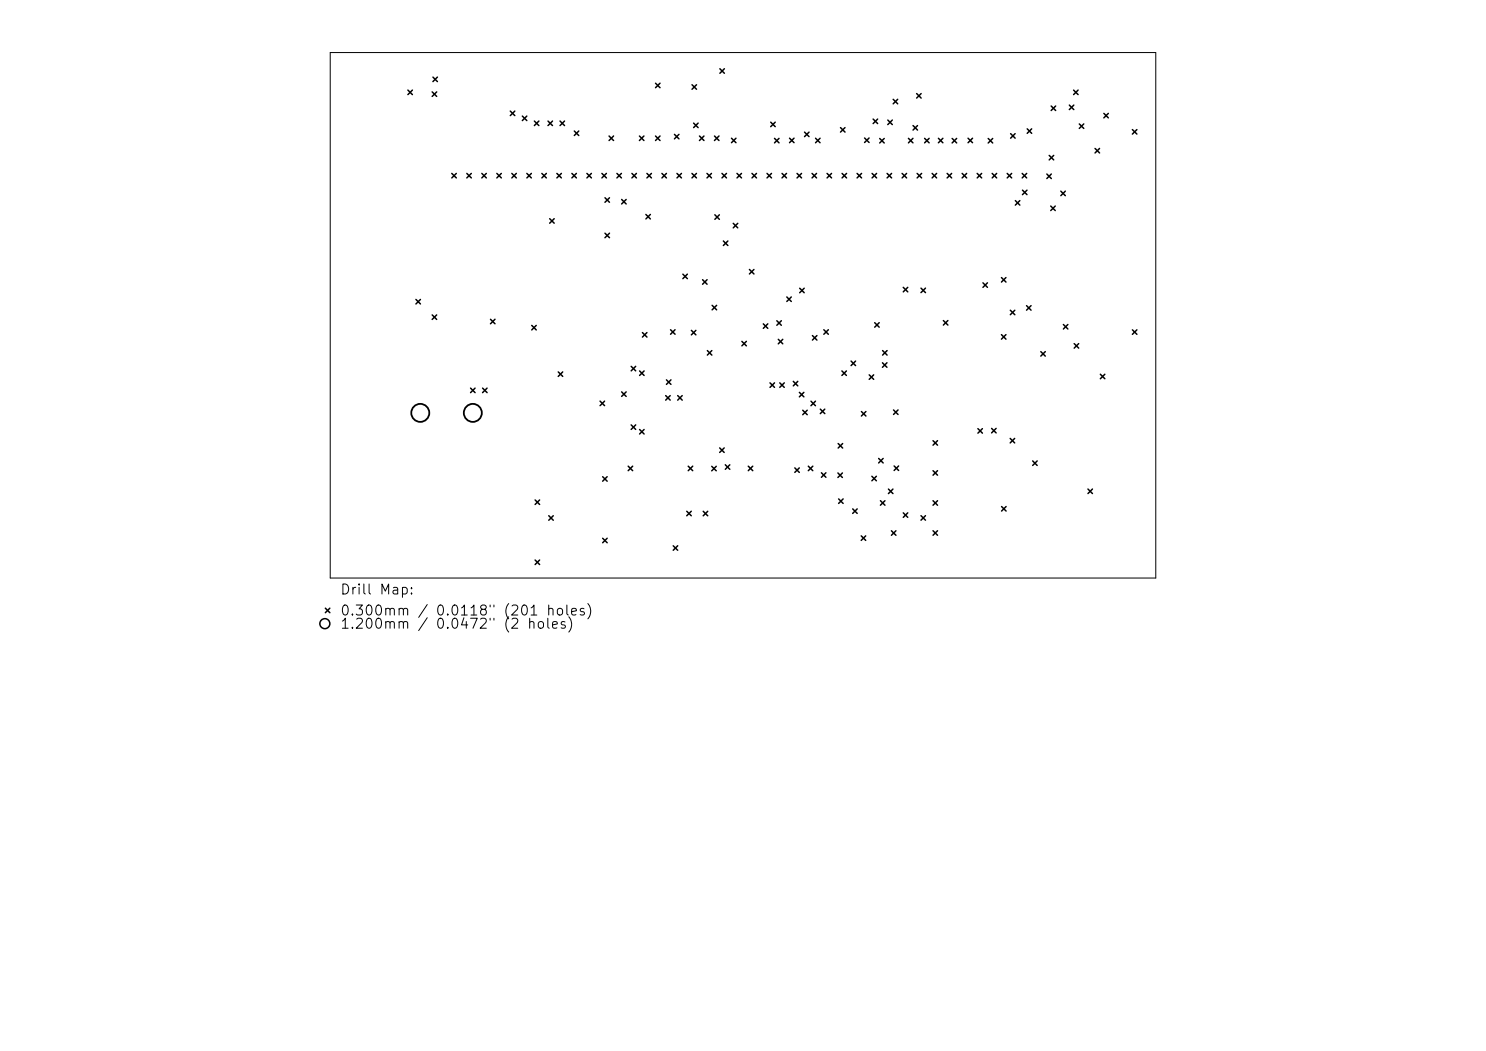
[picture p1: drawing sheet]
<svg xmlns="http://www.w3.org/2000/svg" width="297mm" height="210mm" viewBox="0 0 297 210" stroke-linecap="round" stroke-linejoin="round" font-family="sans-serif">
<defs><g id="words">
<g font-size="2">
<text x="67.9" y="119.3">Drill Map:</text>
<text x="67.9" y="123.5">0.300mm / 0.0118&quot; (201 holes)</text>
<text x="67.9" y="126.1">1.200mm</text>
<text x="86.9" y="126.1">0.0472&quot; (2</text>
</g>
</g></defs>
<path d="M66 10.5h165v105h-165z" fill="none" stroke="#000" stroke-width=".2"/>
<g fill="none" stroke="#000" stroke-width=".3">
<path d="M81.5 18l.9 .9M82.4 18l-.9 .9M86.4 18.4l.9 .9M86.5 15.4l.9 .9M87.3 18.4l-.9 .9M87.4 15.4l-.9 .9M131 16.6l.9 .9M131.9 16.6l-.9 .9M138.3 16.9l.9 .9M139.2 16.9l-.9 .9M143.9 13.7l.9 .9M144.8 13.7l-.9 .9"/>
<path d="M178.5 19.8l.9 .9M179.4 19.8l-.9 .9M183.2 18.7l.9 .9M184.1 18.7l-.9 .9M214.6 18l.9 .9M215.5 18l-.9 .9M90.3 34.7l.9 .9M91.2 34.7l-.9 .9M93.3 34.7l.9 .9M94.2 34.7l-.9 .9M96.3 34.7l.9 .9M97.2 34.7l-.9 .9"/>
<path d="M99.3 34.7l.9 .9M100.2 34.7l-.9 .9M102 22.2l.9 .9M102.3 34.7l.9 .9M102.9 22.2l-.9 .9M103.2 34.7l-.9 .9M104.4 23.2l.9 .9M105.3 23.2l-.9 .9M105.3 34.7l.9 .9M106.2 34.7l-.9 .9M106.8 24.2l.9 .9M107.7 24.2l-.9 .9"/>
<path d="M108.3 34.7l.9 .9M109.2 34.7l-.9 .9M109.5 24.2l.9 .9M110.4 24.2l-.9 .9M111.3 34.7l.9 .9M111.9 24.2l.9 .9M112.2 34.7l-.9 .9M112.8 24.2l-.9 .9M114.3 34.7l.9 .9M114.8 26.2l.9 .9M115.2 34.7l-.9 .9M115.7 26.2l-.9 .9"/>
<path d="M117.3 34.7l.9 .9M118.2 34.7l-.9 .9M120.3 34.7l.9 .9M120.9 39.5l.9 .9M121.2 34.7l-.9 .9M121.7 27.2l.9 .9M121.8 39.5l-.9 .9M122.6 27.2l-.9 .9M123.3 34.7l.9 .9M124.2 34.7l-.9 .9M124.2 39.9l.9 .9M125.1 39.9l-.9 .9"/>
<path d="M126.3 34.7l.9 .9M127.2 34.7l-.9 .9M127.8 27.2l.9 .9M128.7 27.2l-.9 .9M129.3 34.7l.9 .9M130.2 34.7l-.9 .9M131 27.2l.9 .9M131.9 27.2l-.9 .9M132.3 34.7l.9 .9M133.2 34.7l-.9 .9M134.8 26.8l.9 .9M135.3 34.7l.9 .9"/>
<path d="M135.7 26.8l-.9 .9M136.2 34.7l-.9 .9M138.3 34.7l.9 .9M138.6 24.6l.9 .9M139.2 34.7l-.9 .9M139.5 24.6l-.9 .9M139.8 27.2l.9 .9M140.7 27.2l-.9 .9M141.3 34.7l.9 .9M142.2 34.7l-.9 .9M142.8 27.2l.9 .9M143.7 27.2l-.9 .9"/>
<path d="M144.3 34.7l.9 .9M145.2 34.7l-.9 .9M146.2 27.6l.9 .9M147.1 27.6l-.9 .9M147.3 34.7l.9 .9M148.2 34.7l-.9 .9M150.3 34.7l.9 .9M151.2 34.7l-.9 .9M153.3 34.7l.9 .9M154 24.4l.9 .9M154.2 34.7l-.9 .9M154.8 27.6l.9 .9"/>
<path d="M154.9 24.4l-.9 .9M155.7 27.6l-.9 .9M156.3 34.7l.9 .9M157.2 34.7l-.9 .9M157.8 27.6l.9 .9M158.7 27.6l-.9 .9M159.3 34.7l.9 .9M160.2 34.7l-.9 .9M160.8 26.4l.9 .9M161.7 26.4l-.9 .9M162.3 34.7l.9 .9M163 27.6l.9 .9"/>
<path d="M163.2 34.7l-.9 .9M163.9 27.6l-.9 .9M165.3 34.7l.9 .9M166.2 34.7l-.9 .9M168 25.5l.9 .9M168.3 34.7l.9 .9M168.9 25.5l-.9 .9M169.2 34.7l-.9 .9M171.3 34.7l.9 .9M172.2 34.7l-.9 .9M172.8 27.6l.9 .9M173.7 27.6l-.9 .9"/>
<path d="M174.3 34.7l.9 .9M174.5 23.8l.9 .9M175.2 34.7l-.9 .9M175.4 23.8l-.9 .9M175.8 27.7l.9 .9M176.7 27.7l-.9 .9M177.3 34.7l.9 .9M177.4 24l.9 .9M178.2 34.7l-.9 .9M178.3 24l-.9 .9M180.3 34.7l.9 .9M181.2 34.7l-.9 .9"/>
<path d="M181.6 27.6l.9 .9M182.5 27.6l-.9 .9M182.5 25.1l.9 .9M183.3 34.7l.9 .9M183.4 25.1l-.9 .9M184.2 34.7l-.9 .9M184.8 27.6l.9 .9M185.7 27.6l-.9 .9M186.3 34.7l.9 .9M187.2 34.7l-.9 .9M187.6 27.6l.9 .9M188.5 27.6l-.9 .9"/>
<path d="M189.3 34.7l.9 .9M190.2 34.7l-.9 .9M190.3 27.7l.9 .9M191.2 27.7l-.9 .9M192.3 34.7l.9 .9M193.2 34.7l-.9 .9M193.5 27.6l.9 .9M194.4 27.6l-.9 .9M195.3 34.7l.9 .9M196.2 34.7l-.9 .9M197.5 27.7l.9 .9M198.3 34.7l.9 .9"/>
<path d="M198.4 27.7l-.9 .9M199.2 34.7l-.9 .9M201.3 34.7l.9 .9M202 26.7l.9 .9M202.2 34.7l-.9 .9M202.9 26.7l-.9 .9M204.3 34.7l.9 .9M204.4 38l.9 .9M205.2 34.7l-.9 .9M205.3 38l-.9 .9M205.3 25.7l.9 .9M206.2 25.7l-.9 .9"/>
<path d="M209.2 34.8l.9 .9M209.7 31.1l.9 .9M210.1 21.2l.9 .9M210.1 34.8l-.9 .9M210.6 31.1l-.9 .9M211 21.2l-.9 .9M212 38.2l.9 .9M212.9 38.2l-.9 .9M213.7 21l.9 .9M214.6 21l-.9 .9M215.7 24.8l.9 .9M216.6 24.8l-.9 .9"/>
<path d="M218.9 29.7l.9 .9M219.8 29.7l-.9 .9M220.6 22.7l.9 .9M221.5 22.7l-.9 .9M226.3 25.9l.9 .9M227.2 25.9l-.9 .9M83.1 59.8l.9 .9M84 59.8l-.9 .9M109.9 43.7l.9 .9M110.8 43.7l-.9 .9M120.9 46.6l.9 .9M121.8 46.6l-.9 .9"/>
<path d="M129.1 42.8l.9 .9M130 42.8l-.9 .9M136.5 54.8l.9 .9M137.4 54.8l-.9 .9M140.4 55.9l.9 .9M141.3 55.9l-.9 .9M142.9 42.9l.9 .9M143.8 42.9l-.9 .9M144.6 48.2l.9 .9M145.5 48.2l-.9 .9M146.6 44.6l.9 .9M147.5 44.6l-.9 .9"/>
<path d="M149.8 53.8l.9 .9M150.7 53.8l-.9 .9M157.3 59.3l.9 .9M158.2 59.3l-.9 .9M159.8 57.6l.9 .9M160.7 57.6l-.9 .9M180.5 57.4l.9 .9M181.4 57.4l-.9 .9M184.1 57.6l.9 .9M185 57.6l-.9 .9M196.5 56.5l.9 .9M197.4 56.5l-.9 .9"/>
<path d="M200.2 55.5l.9 .9M201.1 55.5l-.9 .9M202.9 40.1l.9 .9M203.8 40.1l-.9 .9M210 41.2l.9 .9M210.9 41.2l-.9 .9M86.4 62.9l.9 .9M87.3 62.9l-.9 .9M94.1 77.6l.9 .9M95 77.6l-.9 .9M96.5 77.6l.9 .9M97.4 77.6l-.9 .9"/>
<path d="M98 63.8l.9 .9M98.9 63.8l-.9 .9M106.3 65l.9 .9M107.2 65l-.9 .9M111.6 74.3l.9 .9M112.5 74.3l-.9 .9M124.2 78.3l.9 .9M125.1 78.3l-.9 .9M126.2 73.2l.9 .9M127.1 73.2l-.9 .9M127.8 74.1l.9 .9M128.4 66.5l.9 .9"/>
<path d="M128.7 74.1l-.9 .9M129.3 66.5l-.9 .9M133.1 79.1l.9 .9M133.2 75.9l.9 .9M134 79.1l-.9 .9M134 65.9l.9 .9M134.1 75.9l-.9 .9M134.9 65.9l-.9 .9M135.5 79.1l.9 .9M136.4 79.1l-.9 .9M138.2 66l.9 .9M139.1 66l-.9 .9"/>
<path d="M141.4 70.1l.9 .9M142.3 70.1l-.9 .9M142.3 61l.9 .9M143.2 61l-.9 .9M148.3 68.2l.9 .9M149.2 68.2l-.9 .9M152.6 64.7l.9 .9M153.5 64.7l-.9 .9M153.9 76.5l.9 .9M154.8 76.5l-.9 .9M155.3 64.1l.9 .9M155.6 67.8l.9 .9"/>
<path d="M155.9 76.5l.9 .9M156.2 64.1l-.9 .9M156.5 67.8l-.9 .9M156.8 76.5l-.9 .9M158.6 76.2l.9 .9M159.5 76.2l-.9 .9M159.8 78.4l.9 .9M160.7 78.4l-.9 .9M162.4 67.1l.9 .9M163.3 67.1l-.9 .9M164.7 65.9l.9 .9M165.6 65.9l-.9 .9"/>
<path d="M168.3 74.1l.9 .9M169.2 74.1l-.9 .9M170.1 72.2l.9 .9M171 72.2l-.9 .9M173.7 74.9l.9 .9M174.6 74.9l-.9 .9M174.8 64.5l.9 .9M175.7 64.5l-.9 .9M176.4 72.5l.9 .9M176.4 70.1l.9 .9M177.3 72.5l-.9 .9M177.3 70.1l-.9 .9"/>
<path d="M188.6 64.1l.9 .9M189.5 64.1l-.9 .9M200.2 66.9l.9 .9M201.1 66.9l-.9 .9M201.9 62l.9 .9M202.8 62l-.9 .9M205.2 61.1l.9 .9M206.1 61.1l-.9 .9M208 70.3l.9 .9M208.9 70.3l-.9 .9M212.5 64.8l.9 .9M213.4 64.8l-.9 .9"/>
<path d="M214.7 68.7l.9 .9M215.6 68.7l-.9 .9M219.9 74.8l.9 .9M220.8 74.8l-.9 .9M226.3 65.9l.9 .9M227.2 65.9l-.9 .9M107 99.9l.9 .9M107.9 99.9l-.9 .9M119.9 80.2l.9 .9M120.5 95.3l.9 .9M120.8 80.2l-.9 .9M121.4 95.3l-.9 .9"/>
<path d="M125.6 93.2l.9 .9M126.2 84.9l.9 .9M126.5 93.2l-.9 .9M127.1 84.9l-.9 .9M127.8 85.8l.9 .9M128.7 85.8l-.9 .9M137.6 93.2l.9 .9M138.5 93.2l-.9 .9M142.3 93.2l.9 .9M143.2 93.2l-.9 .9M143.8 89.5l.9 .9M144.7 89.5l-.9 .9"/>
<path d="M145 92.9l.9 .9M145.9 92.9l-.9 .9M149.6 93.2l.9 .9M150.5 93.2l-.9 .9M158.9 93.5l.9 .9M159.8 93.5l-.9 .9M160.4 82l.9 .9M161.3 82l-.9 .9M161.6 93.2l.9 .9M162.1 80.2l.9 .9M162.5 93.2l-.9 .9M163 80.2l-.9 .9"/>
<path d="M164 81.8l.9 .9M164.2 94.5l.9 .9M164.9 81.8l-.9 .9M165.1 94.5l-.9 .9M167.5 94.5l.9 .9M167.5 88.6l.9 .9M167.6 99.7l.9 .9M168.4 94.5l-.9 .9M168.4 88.6l-.9 .9M168.5 99.7l-.9 .9M172.2 82.2l.9 .9M173.1 82.2l-.9 .9"/>
<path d="M174.3 95.2l.9 .9M175.2 95.2l-.9 .9M175.6 91.6l.9 .9M176.5 91.6l-.9 .9M177.6 97.7l.9 .9M178.5 97.7l-.9 .9M178.6 81.9l.9 .9M178.7 93.1l.9 .9M179.5 81.9l-.9 .9M179.6 93.1l-.9 .9M186.5 88.1l.9 .9M186.5 94.1l.9 .9"/>
<path d="M187.4 88.1l-.9 .9M187.4 94.1l-.9 .9M195.5 85.7l.9 .9M196.4 85.7l-.9 .9M198.2 85.6l.9 .9M199.1 85.6l-.9 .9M201.9 87.6l.9 .9M202.8 87.6l-.9 .9M206.4 92.1l.9 .9M207.3 92.1l-.9 .9M217.4 97.7l.9 .9M218.3 97.7l-.9 .9"/>
<path d="M107 111.9l.9 .9M107.9 111.9l-.9 .9M109.7 103.1l.9 .9M110.6 103.1l-.9 .9M120.5 107.6l.9 .9M121.4 107.6l-.9 .9M134.6 109.1l.9 .9M135.5 109.1l-.9 .9M137.3 102.2l.9 .9M138.2 102.2l-.9 .9M140.6 102.2l.9 .9M141.5 102.2l-.9 .9"/>
<path d="M170.4 101.7l.9 .9M171.3 101.7l-.9 .9M172.1 107.1l.9 .9M173 107.1l-.9 .9M176 100.1l.9 .9M176.9 100.1l-.9 .9M178.2 106.1l.9 .9M179.1 106.1l-.9 .9M180.5 102.5l.9 .9M181.4 102.5l-.9 .9M184.1 103l.9 .9M185 103l-.9 .9"/>
<path d="M186.5 100.1l.9 .9M186.5 106.1l.9 .9M187.4 100.1l-.9 .9M187.4 106.1l-.9 .9M200.2 101.2l.9 .9M201.1 101.2l-.9 .9M65 121.5l.9 .9M65.9 121.5l-.9 .9"/>
<circle cx="64.9" cy="124.6" r="1"/>
</g>
<g fill="none" stroke="#000" stroke-width=".36">
<circle cx="84" cy="82.5" r="1.8"/>
<circle cx="94.5" cy="82.5" r="1.8"/>
</g>
<use href="#words"/>
</svg>
